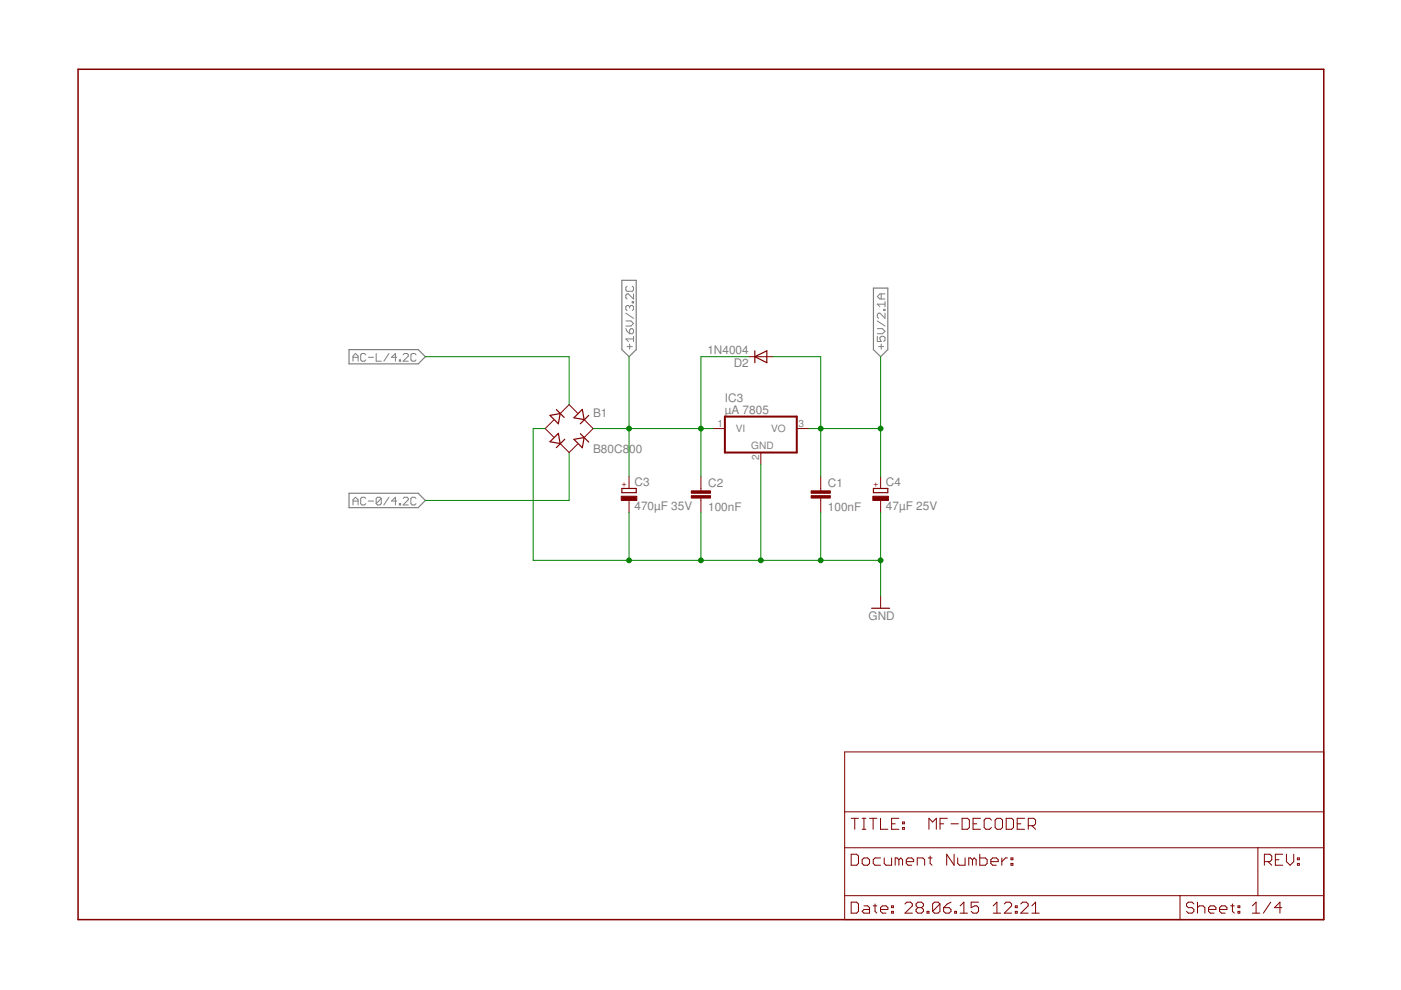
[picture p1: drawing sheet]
<svg xmlns="http://www.w3.org/2000/svg" width="297mm" height="210mm" viewBox="0 0 297 210" stroke-linecap="round" stroke-linejoin="round" font-family="sans-serif">
<defs><g id="words">
<g font-size="2.5" fill="#808080">
<text x="150" y="75.1">1N4004</text>
<text x="155.6" y="77.9">D2</text>
<text x="125.8" y="88.3">B1</text>
<text x="153.7" y="87.7">µA 7805</text>
<text x="153.7" y="85.2">IC3</text>
<text x="125.8" y="96">B80C8</text>
<text x="133.4" y="96">00</text>
<text x="134.5" y="103.1">C3</text>
<text x="150.1" y="103.2">C2</text>
<text x="175.5" y="103.2">C1</text>
<text x="187.8" y="103.1">C4</text>
<text x="134.5" y="108.2">470µF 35V</text>
<text x="150.1" y="108.3">100nF</text>
<text x="175.5" y="108.3">100nF</text>
<text x="187.8" y="108.2">47µF 25V</text>
<text x="184.2" y="131.5">GND</text>
</g>
<g font-size="2.1" fill="#808080">
<text x="152.1" y="90.5">1</text>
<text x="156" y="91.6">VI</text>
<text x="159.3" y="95.2">GND</text>
<text x="163.5" y="91.6">VO</text>
<text x="169.3" y="90.5">3</text>
<text x="161" y="97.5" transform="rotate(-90 161 97.5)">2</text>
</g>
<g font-size="1.8" fill="#800000">
<text x="132.8" y="103.2" transform="rotate(-90 132.8 103.2)">+</text>
<text x="186.1" y="103.2" transform="rotate(-90 186.1 103.2)">+</text>
</g>
</g></defs>
<g fill="#808080" stroke="#808080" stroke-width=".25">
<path d="M185.2 74.1l1.5 1.5z"/>
<path d="M185.2 61.1v13z"/>
<path d="M186.7 75.6l1.5-1.5z"/>
<path d="M188.2 61.1v13z"/>
<path d="M185.2 61.1h3z"/>
<path d="M88.7 74.1l1.5 1.5z"/>
<path d="M74 74.1h14.7z"/>
<path d="M90.2 75.6l-1.5 1.6z"/>
<path d="M74 77.2h14.7z"/>
<path d="M74 74.1v3.1z"/>
<path d="M88.7 104.6l1.5 1.5z"/>
<path d="M74 104.6h14.7z"/>
<path d="M90.2 106.1l-1.5 1.5z"/>
<path d="M74 107.6h14.7z"/>
<path d="M74 104.6v3z"/>
<path d="M131.8 74.1l1.6 1.5z"/>
<path d="M131.8 59.4v14.7z"/>
<path d="M133.4 75.6l1.5-1.5z"/>
<path d="M134.9 59.4v14.7z"/>
<path d="M131.8 59.4h3.1z"/>
</g>
<g fill="#808080" stroke="#808080" stroke-width=".21">
<path d="M186.8 73v1z"/>
<path d="M186.3 73.5h1.1z"/>
<path d="M186 71.3v1.1z"/>
<path d="M186 72.4h.8z"/>
<path d="M186.6 71.9l.2 .5z"/>
<path d="M186.6 71.6v.3z"/>
<path d="M186.6 71.6l.2-.3z"/>
<path d="M186.8 71.3h.6z"/>
<path d="M187.4 71.3l.2 .3z"/>
<path d="M187.6 71.6v.5z"/>
<path d="M187.4 72.4l.2-.3z"/>
<path d="M186 70.8h1.1z"/>
<path d="M187.1 70.8l.5-.6z"/>
<path d="M187.1 69.7l.5 .5z"/>
<path d="M186 69.7h1.1z"/>
<path d="M186 68l1.6 1.1z"/>
<path d="M187.6 66.4v1.1z"/>
<path d="M186.6 66.4l1 1.1z"/>
<path d="M186.3 66.4h.3z"/>
<path d="M186.3 66.4l-.3 .3z"/>
<path d="M186 66.7v.5z"/>
<path d="M186 67.2l.3 .3z"/>
<path d="M187.4 65.8h.2z"/>
<path d="M187.4 65.6v.2z"/>
<path d="M187.4 65.6h.2z"/>
<path d="M187.6 65.6v.2z"/>
<path d="M186 64.5l.6 .5z"/>
<path d="M186 64.5h1.6z"/>
<path d="M187.6 63.9v1.1z"/>
<path d="M186.6 63.4h1z"/>
<path d="M186 62.9l.6 .5z"/>
<path d="M186.6 62.3l-.6 .6z"/>
<path d="M186.6 62.3h1z"/>
<path d="M186.8 62.3v1.1z"/>
<path d="M74.8 75.5v1.1z"/>
<path d="M75.4 74.9l-.6 .6z"/>
<path d="M75.4 74.9l.5 .6z"/>
<path d="M75.9 75.5v1.1z"/>
<path d="M74.8 75.8h1.1z"/>
<path d="M77.3 74.9l.3 .3z"/>
<path d="M76.7 74.9h.6z"/>
<path d="M76.7 74.9l-.2 .3z"/>
<path d="M76.5 75.2v1.1z"/>
<path d="M76.5 76.3l.2 .3z"/>
<path d="M76.7 76.6h.6z"/>
<path d="M77.3 76.6l.3-.3z"/>
<path d="M78.1 75.8h1.1z"/>
<path d="M79.8 74.9v1.7z"/>
<path d="M79.8 76.6h1z"/>
<path d="M82.5 74.9l-1.1 1.7z"/>
<path d="M83.8 74.9v1.7z"/>
<path d="M83 75.8l.8-.9z"/>
<path d="M83 75.8h1.1z"/>
<path d="M84.7 76.3v.3z"/>
<path d="M84.7 76.3h.2z"/>
<path d="M84.9 76.3v.3z"/>
<path d="M84.7 76.6h.2z"/>
<path d="M85.5 76.6h1.1z"/>
<path d="M85.5 76.6l1.1-1.1z"/>
<path d="M86.6 75.2v.3z"/>
<path d="M86.3 74.9l.3 .3z"/>
<path d="M85.7 74.9h.6z"/>
<path d="M85.7 74.9l-.2 .3z"/>
<path d="M87.9 74.9l.3 .3z"/>
<path d="M87.4 74.9h.5z"/>
<path d="M87.4 74.9l-.3 .3z"/>
<path d="M87.1 75.2v1.1z"/>
<path d="M87.1 76.3l.3 .3z"/>
<path d="M87.4 76.6h.5z"/>
<path d="M87.9 76.6l.3-.3z"/>
<path d="M74.8 106v1.1z"/>
<path d="M74.8 106l.6-.6z"/>
<path d="M75.4 105.4l.5 .6z"/>
<path d="M75.9 106v1.1z"/>
<path d="M74.8 106.2h1.1z"/>
<path d="M77.3 105.4l.3 .3z"/>
<path d="M76.7 105.4h.6z"/>
<path d="M76.5 105.7l.2-.3z"/>
<path d="M76.5 105.7v1.1z"/>
<path d="M76.5 106.8l.2 .3z"/>
<path d="M76.7 107.1h.6z"/>
<path d="M77.3 107.1l.3-.3z"/>
<path d="M78.1 106.2h1.1z"/>
<path d="M79.8 105.7v1.1z"/>
<path d="M79.8 105.7l.2-.3z"/>
<path d="M80 105.4h.6z"/>
<path d="M80.6 105.4l.2 .3z"/>
<path d="M80.8 105.7v1.1z"/>
<path d="M80.8 106.8l-.2 .3z"/>
<path d="M80 107.1h.6z"/>
<path d="M79.8 106.8l.2 .3z"/>
<path d="M80.8 105.7l-1 1.1z"/>
<path d="M82.5 105.4l-1.1 1.7z"/>
<path d="M83.8 105.4v1.7z"/>
<path d="M83 106.2l.8-.8z"/>
<path d="M83 106.2h1.1z"/>
<path d="M84.7 106.8v.3z"/>
<path d="M84.7 106.8h.2z"/>
<path d="M84.9 106.8v.3z"/>
<path d="M84.7 107.1h.2z"/>
<path d="M85.5 107.1h1.1z"/>
<path d="M85.5 107.1l1.1-1.1z"/>
<path d="M86.6 105.7v.3z"/>
<path d="M86.3 105.4l.3 .3z"/>
<path d="M85.7 105.4h.6z"/>
<path d="M85.5 105.7l.2-.3z"/>
<path d="M87.9 105.4l.3 .3z"/>
<path d="M87.4 105.4h.5z"/>
<path d="M87.1 105.7l.3-.3z"/>
<path d="M87.1 105.7v1.1z"/>
<path d="M87.1 106.8l.3 .3z"/>
<path d="M87.4 107.1h.5z"/>
<path d="M87.9 107.1l.3-.3z"/>
<path d="M133.5 73v1z"/>
<path d="M132.9 73.5h1.1z"/>
<path d="M132.7 71.9l.5 .5z"/>
<path d="M132.7 71.9h1.6z"/>
<path d="M134.3 71.3v1.1z"/>
<path d="M132.7 69.7l.2 .5z"/>
<path d="M132.9 70.2l.6 .6z"/>
<path d="M133.5 70.8h.5z"/>
<path d="M134 70.8l.3-.3z"/>
<path d="M134.3 70v.5z"/>
<path d="M134 69.7l.3 .3z"/>
<path d="M133.8 69.7h.2z"/>
<path d="M133.8 69.7l-.3 .3z"/>
<path d="M133.5 70v.8z"/>
<path d="M132.7 69.1h1.1z"/>
<path d="M133.8 69.1l.5-.5z"/>
<path d="M133.8 68l.5 .6z"/>
<path d="M132.7 68h1.1z"/>
<path d="M132.7 66.4l1.6 1.1z"/>
<path d="M132.7 65.6l.2 .2z"/>
<path d="M132.7 65v.6z"/>
<path d="M132.9 64.8l-.2 .2z"/>
<path d="M132.9 64.8h.3z"/>
<path d="M133.2 64.8l.3 .2z"/>
<path d="M133.5 65v.3z"/>
<path d="M133.5 65l.3-.2z"/>
<path d="M133.8 64.8h.2z"/>
<path d="M134 64.8l.3 .2z"/>
<path d="M134.3 65v.6z"/>
<path d="M134 65.8l.3-.2z"/>
<path d="M134 64.2h.3z"/>
<path d="M134 63.9v.3z"/>
<path d="M134 63.9h.3z"/>
<path d="M134.3 63.9v.3z"/>
<path d="M134.3 62.3v1.1z"/>
<path d="M133.2 62.3l1.1 1.1z"/>
<path d="M132.9 62.3h.3z"/>
<path d="M132.9 62.3l-.2 .3z"/>
<path d="M132.7 62.6v.5z"/>
<path d="M132.7 63.1l.2 .3z"/>
<path d="M132.9 60.7l-.2 .3z"/>
<path d="M132.7 61v.5z"/>
<path d="M132.7 61.5l.2 .3z"/>
<path d="M132.9 61.8h1.1z"/>
<path d="M134 61.8l.3-.3z"/>
<path d="M134.3 61v.5z"/>
<path d="M134 60.7l.3 .3z"/>
</g>
<g fill="#800000" stroke="#800000" stroke-width=".32">
<path d="M16.6 14.7v180.3z"/>
<path d="M16.6 195h264.1z"/>
<path d="M280.7 14.7v180.3z"/>
<path d="M16.6 14.7h264.1z"/>
</g>
<g fill="#800000" stroke="#800000" stroke-width=".21">
<path d="M179.1 195h71.1z"/>
<path d="M266.7 179.7h14z"/>
<path d="M179.1 189.9v5.1z"/>
<path d="M180.5 191.3v2.3z"/>
<path d="M180.5 193.6h1.1z"/>
<path d="M182 193.2l-.4 .4z"/>
<path d="M182 191.7v1.5z"/>
<path d="M181.6 191.3l.4 .4z"/>
<path d="M180.5 191.3h1.1z"/>
<path d="M183.2 192.1h.8z"/>
<path d="M184 192.1l.4 .3z"/>
<path d="M184.4 192.4v1.2z"/>
<path d="M183.2 193.6h1.2z"/>
<path d="M182.8 193.2l.4 .4z"/>
<path d="M183.2 192.8l-.4 .4z"/>
<path d="M183.2 192.8h1.2z"/>
<path d="M185.5 191.7v1.5z"/>
<path d="M185.5 193.2l.4 .4z"/>
<path d="M185.1 192.1h.8z"/>
<path d="M187.1 193.6h.8z"/>
<path d="M186.7 193.2l.4 .4z"/>
<path d="M186.7 192.4v.8z"/>
<path d="M186.7 192.4l.4-.3z"/>
<path d="M187.1 192.1h.8z"/>
<path d="M187.9 192.1l.4 .3z"/>
<path d="M188.3 192.4v.4z"/>
<path d="M186.7 192.8h1.6z"/>
<path d="M189 192.1h.4z"/>
<path d="M189.4 192.1v.3z"/>
<path d="M189 192.4h.4z"/>
<path d="M189 192.1v.3z"/>
<path d="M189 193.2h.4z"/>
<path d="M189.4 193.2v.4z"/>
<path d="M189 193.6h.4z"/>
<path d="M189 193.2v.4z"/>
<path d="M191.9 193.6h1.5z"/>
<path d="M191.9 193.6l1.5-1.5z"/>
<path d="M193.4 191.7v.4z"/>
<path d="M193.1 191.3l.3 .4z"/>
<path d="M192.3 191.3h.8z"/>
<path d="M191.9 191.7l.4-.4z"/>
<path d="M194.2 191.7l.4-.4z"/>
<path d="M194.6 191.3h.8z"/>
<path d="M195.4 191.3l.4 .4z"/>
<path d="M195.8 191.7v.4z"/>
<path d="M195.4 192.4l.4-.3z"/>
<path d="M195.4 192.4l.4 .4z"/>
<path d="M195.8 192.8v.4z"/>
<path d="M195.4 193.6l.4-.4z"/>
<path d="M194.6 193.6h.8z"/>
<path d="M194.2 193.2l.4 .4z"/>
<path d="M194.2 192.8v.4z"/>
<path d="M194.6 192.4l-.4 .4z"/>
<path d="M194.2 192.1l.4 .3z"/>
<path d="M194.2 191.7v.4z"/>
<path d="M194.6 192.4h.8z"/>
<path d="M196.6 193.2v.4z"/>
<path d="M196.6 193.2h.4z"/>
<path d="M197 193.2v.4z"/>
<path d="M196.6 193.6h.4z"/>
<path d="M197.7 191.7v1.5z"/>
<path d="M197.7 191.7l.4-.4z"/>
<path d="M198.1 191.3h.8z"/>
<path d="M198.9 191.3l.4 .4z"/>
<path d="M199.3 191.7v1.5z"/>
<path d="M199.3 193.2l-.4 .4z"/>
<path d="M198.1 193.6h.8z"/>
<path d="M197.7 193.2l.4 .4z"/>
<path d="M199.3 191.7l-1.6 1.5z"/>
<path d="M200.8 191.7l.8-.4z"/>
<path d="M200.8 191.7l-.7 .7z"/>
<path d="M200.1 192.4v.8z"/>
<path d="M200.1 193.2l.4 .4z"/>
<path d="M200.5 193.6h.7z"/>
<path d="M201.2 193.6l.4-.4z"/>
<path d="M201.6 192.8v.4z"/>
<path d="M201.2 192.4l.4 .4z"/>
<path d="M200.1 192.4h1.1z"/>
<path d="M202.4 193.2v.4z"/>
<path d="M202.4 193.2h.4z"/>
<path d="M202.8 193.2v.4z"/>
<path d="M202.4 193.6h.4z"/>
<path d="M203.6 192.1l.8-.8z"/>
<path d="M204.4 191.3v2.3z"/>
<path d="M203.6 193.6h1.5z"/>
<path d="M205.9 191.3h1.6z"/>
<path d="M205.9 191.3v1.1z"/>
<path d="M205.9 192.4l.8-.3z"/>
<path d="M206.7 192.1h.4z"/>
<path d="M207.1 192.1l.4 .3z"/>
<path d="M207.5 192.4v.8z"/>
<path d="M207.5 193.2l-.4 .4z"/>
<path d="M206.3 193.6h.8z"/>
<path d="M205.9 193.2l.4 .4z"/>
<path d="M210.6 192.1l.8-.8z"/>
<path d="M211.4 191.3v2.3z"/>
<path d="M210.6 193.6h1.5z"/>
<path d="M212.9 193.6h1.6z"/>
<path d="M212.9 193.6l1.6-1.5z"/>
<path d="M214.5 191.7v.4z"/>
<path d="M214.1 191.3l.4 .4z"/>
<path d="M213.3 191.3h.8z"/>
<path d="M213.3 191.3l-.4 .4z"/>
<path d="M215.3 192.1h.4z"/>
<path d="M215.7 192.1v.3z"/>
<path d="M215.3 192.4h.4z"/>
<path d="M215.3 192.1v.3z"/>
<path d="M215.3 193.2h.4z"/>
<path d="M215.7 193.2v.4z"/>
<path d="M215.3 193.6h.4z"/>
<path d="M215.3 193.2v.4z"/>
<path d="M216.4 193.6h1.6z"/>
<path d="M216.4 193.6l1.6-1.5z"/>
<path d="M218 191.7v.4z"/>
<path d="M217.6 191.3l.4 .4z"/>
<path d="M216.8 191.3h.8z"/>
<path d="M216.4 191.7l.4-.4z"/>
<path d="M218.8 192.1l.8-.8z"/>
<path d="M219.6 191.3v2.3z"/>
<path d="M218.8 193.6h1.5z"/>
<path d="M179.1 189.9h71.1z"/>
<path d="M179.1 179.7v10.2z"/>
<path d="M280.7 179.7v10.2z"/>
<path d="M250.2 189.9v5.1z"/>
<path d="M250.2 189.9h16.5z"/>
<path d="M250.2 195h30.5z"/>
<path d="M252.7 191.3l.4 .4z"/>
<path d="M251.9 191.3h.8z"/>
<path d="M251.9 191.3l-.3 .4z"/>
<path d="M251.6 191.7v.4z"/>
<path d="M251.6 192.1l.3 .3z"/>
<path d="M251.9 192.4h.8z"/>
<path d="M252.7 192.4l.4 .4z"/>
<path d="M253.1 192.8v.4z"/>
<path d="M252.7 193.6l.4-.4z"/>
<path d="M251.9 193.6h.8z"/>
<path d="M251.6 193.2l.3 .4z"/>
<path d="M253.9 191.3v2.3z"/>
<path d="M253.9 192.4l.4-.3z"/>
<path d="M254.3 192.1h.8z"/>
<path d="M255.1 192.1l.4 .3z"/>
<path d="M255.5 192.4v1.2z"/>
<path d="M256.6 193.6h.8z"/>
<path d="M256.2 193.2l.4 .4z"/>
<path d="M256.2 192.4v.8z"/>
<path d="M256.2 192.4l.4-.3z"/>
<path d="M256.6 192.1h.8z"/>
<path d="M257.4 192.1l.4 .3z"/>
<path d="M257.8 192.4v.4z"/>
<path d="M256.2 192.8h1.6z"/>
<path d="M259 193.6h.8z"/>
<path d="M258.6 193.2l.4 .4z"/>
<path d="M258.6 192.4v.8z"/>
<path d="M258.6 192.4l.4-.3z"/>
<path d="M259 192.1h.8z"/>
<path d="M259.8 192.1l.3 .3z"/>
<path d="M260.1 192.4v.4z"/>
<path d="M258.6 192.8h1.5z"/>
<path d="M261.3 191.7v1.5z"/>
<path d="M261.3 193.2l.4 .4z"/>
<path d="M260.9 192.1h.8z"/>
<path d="M262.5 192.1h.4z"/>
<path d="M262.9 192.1v.3z"/>
<path d="M262.5 192.4h.4z"/>
<path d="M262.5 192.1v.3z"/>
<path d="M262.5 193.2h.4z"/>
<path d="M262.9 193.2v.4z"/>
<path d="M262.5 193.6h.4z"/>
<path d="M262.5 193.2v.4z"/>
<path d="M265.5 192.1l.8-.8z"/>
<path d="M266.3 191.3v2.3z"/>
<path d="M265.5 193.6h1.6z"/>
<path d="M269.4 191.3l-1.5 2.3z"/>
<path d="M271.4 191.3v2.3z"/>
<path d="M271.4 191.3l-1.2 1.1z"/>
<path d="M270.2 192.4h1.6z"/>
<path d="M268.1 181.1v2.3z"/>
<path d="M268.1 181.1h1.1z"/>
<path d="M269.2 181.1l.4 .4z"/>
<path d="M269.6 181.5v.8z"/>
<path d="M269.2 182.7l.4-.4z"/>
<path d="M268.1 182.7h1.1z"/>
<path d="M268.9 182.7l.7 .7z"/>
<path d="M270.4 181.1h1.6z"/>
<path d="M270.4 181.1v2.3z"/>
<path d="M270.4 183.4h1.6z"/>
<path d="M270.4 182.3h.8z"/>
<path d="M272.7 181.1v1.6z"/>
<path d="M272.7 182.7l.8 .7z"/>
<path d="M273.5 183.4l.8-.7z"/>
<path d="M274.3 181.1v1.6z"/>
<path d="M275.1 181.9h.4z"/>
<path d="M275.5 181.9v.4z"/>
<path d="M275.1 182.3h.4z"/>
<path d="M275.1 181.9v.4z"/>
<path d="M275.1 183.1h.4z"/>
<path d="M275.5 183.1v.3z"/>
<path d="M275.1 183.4h.4z"/>
<path d="M275.1 183.1v.3z"/>
<path d="M266.7 179.7v10.2z"/>
<path d="M179.1 179.7h87.6z"/>
<path d="M266.7 189.9h14z"/>
<path d="M280.7 189.9v5.1z"/>
<path d="M179.1 172.1v7.6z"/>
<path d="M179.1 159.4h101.6z"/>
<path d="M280.7 159.4v12.7z"/>
<path d="M179.1 172.1h101.6z"/>
<path d="M179.1 159.4v12.7z"/>
<path d="M280.7 172.1v7.6z"/>
<path d="M181.2 173.5v2.3z"/>
<path d="M180.5 173.5h1.5z"/>
<path d="M182.8 175.8h.8z"/>
<path d="M183.2 173.5v2.3z"/>
<path d="M182.8 173.5h.8z"/>
<path d="M185.1 173.5v2.3z"/>
<path d="M184.4 173.5h1.5z"/>
<path d="M186.7 173.5v2.3z"/>
<path d="M186.7 175.8h1.6z"/>
<path d="M189 173.5h1.6z"/>
<path d="M189 173.5v2.3z"/>
<path d="M189 175.8h1.6z"/>
<path d="M189 174.7h.8z"/>
<path d="M191.4 174.3h.3z"/>
<path d="M191.7 174.3v.4z"/>
<path d="M191.4 174.7h.3z"/>
<path d="M191.4 174.3v.4z"/>
<path d="M191.4 175.4h.3z"/>
<path d="M191.7 175.4v.4z"/>
<path d="M191.4 175.8h.3z"/>
<path d="M191.4 175.4v.4z"/>
<path d="M180.5 181.1v2.3z"/>
<path d="M180.5 183.4h1.1z"/>
<path d="M181.6 183.4l.4-.3z"/>
<path d="M182 181.5v1.6z"/>
<path d="M181.6 181.1l.4 .4z"/>
<path d="M180.5 181.1h1.1z"/>
<path d="M183.2 183.4h.8z"/>
<path d="M184 183.4l.4-.3z"/>
<path d="M184.4 182.3v.8z"/>
<path d="M184 181.9l.4 .4z"/>
<path d="M183.2 181.9h.8z"/>
<path d="M183.2 181.9l-.4 .4z"/>
<path d="M182.8 182.3v.8z"/>
<path d="M182.8 183.1l.4 .3z"/>
<path d="M185.5 181.9h1.2z"/>
<path d="M185.5 181.9l-.4 .4z"/>
<path d="M185.1 182.3v.8z"/>
<path d="M185.1 183.1l.4 .3z"/>
<path d="M185.5 183.4h1.2z"/>
<path d="M187.5 181.9v1.2z"/>
<path d="M187.5 183.1l.4 .3z"/>
<path d="M187.9 183.4h1.1z"/>
<path d="M189 181.9v1.5z"/>
<path d="M189.8 181.9v1.5z"/>
<path d="M189.8 181.9h.4z"/>
<path d="M190.2 181.9l.4 .4z"/>
<path d="M190.6 182.3v1.1z"/>
<path d="M190.6 182.3l.4-.4z"/>
<path d="M191 181.9l.4 .4z"/>
<path d="M191.4 182.3v1.1z"/>
<path d="M192.5 183.4h.8z"/>
<path d="M192.1 183.1l.4 .3z"/>
<path d="M192.1 182.3v.8z"/>
<path d="M192.1 182.3l.4-.4z"/>
<path d="M192.5 181.9h.8z"/>
<path d="M193.3 181.9l.4 .4z"/>
<path d="M193.7 182.3v.4z"/>
<path d="M192.1 182.7h1.6z"/>
<path d="M194.5 181.9v1.5z"/>
<path d="M194.5 181.9h1.2z"/>
<path d="M195.7 181.9l.3 .4z"/>
<path d="M196 182.3v1.1z"/>
<path d="M197.2 181.5v1.6z"/>
<path d="M197.2 183.1l.4 .3z"/>
<path d="M196.8 181.9h.8z"/>
<path d="M200.7 181.1v2.3z"/>
<path d="M200.7 181.1l1.6 2.3z"/>
<path d="M202.3 181.1v2.3z"/>
<path d="M203 181.9v1.2z"/>
<path d="M203 183.1l.5 .3z"/>
<path d="M203.5 183.4h1.1z"/>
<path d="M204.6 181.9v1.5z"/>
<path d="M205.4 181.9v1.5z"/>
<path d="M205.4 181.9h.4z"/>
<path d="M205.8 181.9l.4 .4z"/>
<path d="M206.2 182.3v1.1z"/>
<path d="M206.2 182.3l.4-.4z"/>
<path d="M206.6 181.9l.4 .4z"/>
<path d="M207 182.3v1.1z"/>
<path d="M207.7 181.1v2.3z"/>
<path d="M207.7 183.4h1.2z"/>
<path d="M208.9 183.4l.4-.3z"/>
<path d="M209.3 182.3v.8z"/>
<path d="M208.9 181.9l.4 .4z"/>
<path d="M207.7 181.9h1.2z"/>
<path d="M210.5 183.4h.7z"/>
<path d="M210.1 183.1l.4 .3z"/>
<path d="M210.1 182.3v.8z"/>
<path d="M210.1 182.3l.4-.4z"/>
<path d="M210.5 181.9h.7z"/>
<path d="M211.2 181.9l.4 .4z"/>
<path d="M211.6 182.3v.4z"/>
<path d="M210.1 182.7h1.5z"/>
<path d="M212.4 181.9v1.5z"/>
<path d="M212.4 182.7l.8-.8z"/>
<path d="M213.2 181.9h.4z"/>
<path d="M214.4 181.9h.4z"/>
<path d="M214.8 181.9v.4z"/>
<path d="M214.4 182.3h.4z"/>
<path d="M214.4 181.9v.4z"/>
<path d="M214.4 183.1h.4z"/>
<path d="M214.8 183.1v.3z"/>
<path d="M214.4 183.4h.4z"/>
<path d="M214.4 183.1v.3z"/>
<path d="M197 173.5v2.3z"/>
<path d="M197 173.5l.7 .8z"/>
<path d="M197.7 174.3l.8-.8z"/>
<path d="M198.5 173.5v2.3z"/>
<path d="M199.3 173.5v2.3z"/>
<path d="M199.3 173.5h1.6z"/>
<path d="M199.3 174.7h.8z"/>
<path d="M201.6 174.7h1.6z"/>
<path d="M204 173.5v2.3z"/>
<path d="M204 175.8h1.1z"/>
<path d="M205.5 175.4l-.4 .4z"/>
<path d="M205.5 173.9v1.5z"/>
<path d="M205.1 173.5l.4 .4z"/>
<path d="M204 173.5h1.1z"/>
<path d="M206.3 173.5h1.6z"/>
<path d="M206.3 173.5v2.3z"/>
<path d="M206.3 175.8h1.6z"/>
<path d="M206.3 174.7h.8z"/>
<path d="M209.8 173.5l.4 .4z"/>
<path d="M209 173.5h.8z"/>
<path d="M209 173.5l-.3 .4z"/>
<path d="M208.7 173.9v1.5z"/>
<path d="M208.7 175.4l.3 .4z"/>
<path d="M209 175.8h.8z"/>
<path d="M209.8 175.8l.4-.4z"/>
<path d="M211.4 173.5h.7z"/>
<path d="M211 173.9l.4-.4z"/>
<path d="M211 173.9v1.5z"/>
<path d="M211 175.4l.4 .4z"/>
<path d="M211.4 175.8h.7z"/>
<path d="M212.1 175.8l.5-.4z"/>
<path d="M212.6 173.9v1.5z"/>
<path d="M212.1 173.5l.5 .4z"/>
<path d="M213.3 173.5v2.3z"/>
<path d="M213.3 175.8h1.2z"/>
<path d="M214.5 175.8l.4-.4z"/>
<path d="M214.9 173.9v1.5z"/>
<path d="M214.5 173.5l.4 .4z"/>
<path d="M213.3 173.5h1.2z"/>
<path d="M215.7 173.5h1.5z"/>
<path d="M215.7 173.5v2.3z"/>
<path d="M215.7 175.8h1.5z"/>
<path d="M215.7 174.7h.7z"/>
<path d="M218 173.5v2.3z"/>
<path d="M218 173.5h1.2z"/>
<path d="M219.2 173.5l.4 .4z"/>
<path d="M219.6 173.9v.8z"/>
<path d="M219.6 174.7l-.4 .4z"/>
<path d="M218 175.1h1.2z"/>
<path d="M218.8 175.1l.8 .7z"/>
<path d="M125.7 90.9l-1.9 1.9z"/>
<path d="M118.8 94l1.9 1.9z"/>
<path d="M115.6 90.9l1.8 1.8z"/>
<path d="M115.6 90.9l1.8-1.8z"/>
<path d="M118.8 87.7l1.9-1.9z"/>
<path d="M120.7 85.8l1.8 1.8z"/>
<path d="M123.8 89l1.9 1.9z"/>
<path d="M120.7 95.9l1.8-1.8z"/>
<path d="M151.1 90.9h2.6z"/>
<path d="M161.3 95.9v2.6z"/>
<path d="M168.9 90.9h2.6z"/>
<path d="M174 101v2.6z"/>
<path d="M174 106.1v2.5z"/>
<path d="M174 105.6v.5z"/>
<path d="M174 103.6v.5z"/>
<path d="M148.6 101v2.6z"/>
<path d="M148.6 106.1v2.5z"/>
<path d="M148.6 105.6v.5z"/>
<path d="M148.6 103.6v.5z"/>
<path d="M133.4 106.1v2.5z"/>
<path d="M133.4 101v2.6z"/>
<path d="M186.7 106.1v2.5z"/>
<path d="M186.7 101v2.6z"/>
<path d="M186.7 126.4v2.6z"/>
<path d="M161.3 75.6h2.5z"/>
<path d="M158.8 75.6h2.5z"/>
</g>
<g fill="#800000" stroke="#800000" stroke-width=".25">
<path d="M116.6 93.7l2.2 .3z"/>
<path d="M118.4 91.9l.4 2.1z"/>
<path d="M118 94.9l1.7-1.8z"/>
<path d="M116.6 88.1l2.2-.4z"/>
<path d="M118.8 87.7l-.4 2.2z"/>
<path d="M118 86.8l1.6 1.7z"/>
<path d="M123.5 86.8l.3 2.2z"/>
<path d="M121.7 88.6l2.1 .4z"/>
<path d="M123 89.9l1.8-1.8z"/>
<path d="M123.8 92.8l-.3 2.1z"/>
<path d="M121.7 93.2l2.1-.4z"/>
<path d="M123 91.9l1.8 1.8z"/>
<path d="M116.6 93.7l1.8-1.8z"/>
<path d="M116.6 88.1l1.8 1.8z"/>
<path d="M121.7 88.6l1.8-1.8z"/>
<path d="M121.7 93.2l1.8 1.7z"/>
<path d="M131.8 104.5h3.1z"/>
<path d="M134.9 103.6v.9z"/>
<path d="M131.8 103.6v.9z"/>
<path d="M131.8 103.6h3.1z"/>
<path d="M185.2 104.5h3z"/>
<path d="M188.2 103.6v.9z"/>
<path d="M185.2 103.6v.9z"/>
<path d="M185.2 103.6h3z"/>
<path d="M184.8 129h3.8z"/>
<path d="M160 75.6l2.6-1.2z"/>
<path d="M160 75.6l2.6 1.3z"/>
<path d="M160 75.6v1.3z"/>
<path d="M162.6 74.4v2.5z"/>
<path d="M160 74.4v1.2z"/>
</g>
<g fill="#800000" stroke="#800000" stroke-width=".42">
<path d="M153.7 95.9h15.2z"/>
<path d="M168.9 88.3v7.6z"/>
<path d="M153.7 88.3h15.2z"/>
<path d="M153.7 88.3v7.6z"/>
</g>
<g fill="#800000" stroke="#800000" stroke-width=".21">
<path d="M172 104.1h4v.5h-4z"/>
<path d="M172 105.1h4v.5h-4z"/>
<path d="M146.6 104.1h4v.5h-4z"/>
<path d="M146.6 105.1h4v.5h-4z"/>
<path d="M131.7 105.2h3.3v.9h-3.3z"/>
<path d="M185.1 105.2h3.3v.9h-3.3z"/>
</g>
<g fill="#008000" stroke="#008000" stroke-width=".21">
<path d="M186.7 90.9v10.1z"/>
<path d="M186.7 75.6v15.3z"/>
<path d="M174 90.9v10.1z"/>
<path d="M174 90.9h12.7z"/>
<path d="M171.5 90.9h2.5z"/>
<path d="M163.8 75.6h10.2z"/>
<path d="M174 75.6v15.3z"/>
<path d="M113 90.9h2.6z"/>
<path d="M113 90.9v27.9z"/>
<path d="M148.6 108.6v10.2z"/>
<path d="M148.6 118.8h12.7z"/>
<path d="M161.3 118.8h12.7z"/>
<path d="M174 108.6v10.2z"/>
<path d="M161.3 98.5v20.3z"/>
<path d="M133.4 118.8h15.2z"/>
<path d="M133.4 108.6v10.2z"/>
<path d="M174 118.8h12.7z"/>
<path d="M186.7 108.6v10.2z"/>
<path d="M113 118.8h20.4z"/>
<path d="M186.7 118.8v7.6z"/>
<path d="M120.7 75.6v10.2z"/>
<path d="M90.2 75.6h30.5z"/>
<path d="M120.7 95.9v10.2z"/>
<path d="M90.2 106.1h30.5z"/>
<path d="M148.6 90.9v10.1z"/>
<path d="M148.6 90.9h2.5z"/>
<path d="M133.4 90.9h15.2z"/>
<path d="M125.7 90.9h7.7z"/>
<path d="M133.4 75.6v15.3z"/>
<path d="M133.4 90.9v10.1z"/>
<path d="M148.6 75.6h10.2z"/>
<path d="M148.6 75.6v15.3z"/>
<circle cx="186.7" cy="90.9" r=".51"/>
<circle cx="174" cy="90.9" r=".51"/>
<circle cx="161.3" cy="118.8" r=".51"/>
<circle cx="148.6" cy="118.8" r=".51"/>
<circle cx="174" cy="118.8" r=".51"/>
<circle cx="133.4" cy="118.8" r=".51"/>
<circle cx="186.7" cy="118.8" r=".51"/>
<circle cx="148.6" cy="90.9" r=".51"/>
<circle cx="133.4" cy="90.9" r=".51"/>
</g>
<use href="#words"/>
</svg>
